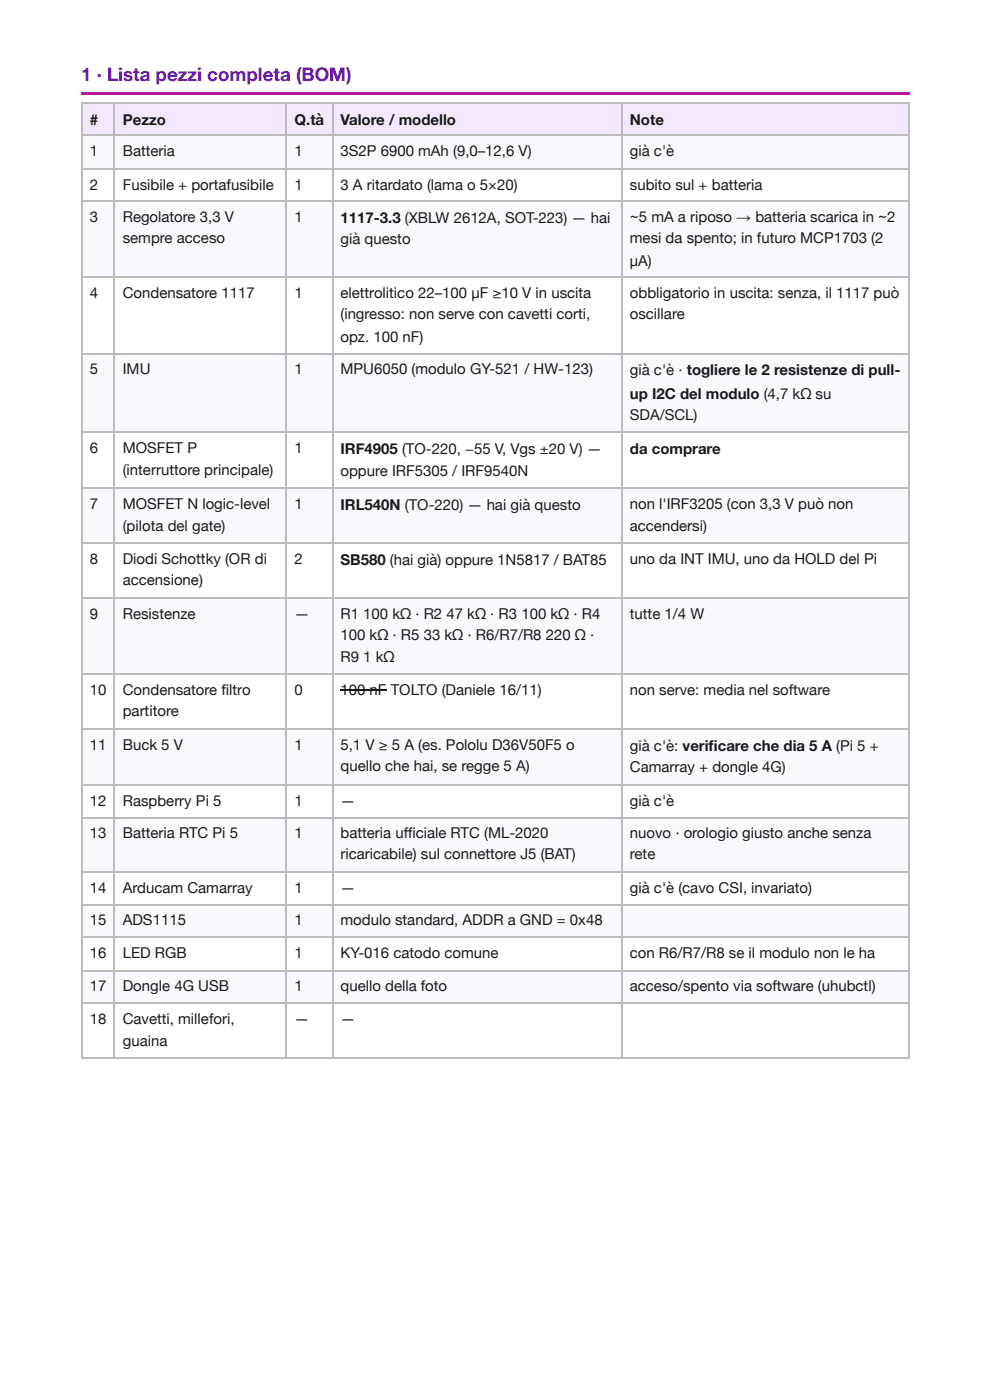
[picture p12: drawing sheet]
<svg xmlns="http://www.w3.org/2000/svg" width="210mm" height="297mm" viewBox="0 0 210 297" stroke-linecap="round" stroke-linejoin="round" font-family="sans-serif">
<defs><g id="words">
<text font-size="4" fill="#7209b7" x="17.2" y="17.2">1 · Lista pezzi completa (BOM)</text>
<g font-size="3.2" fill="#1a1a1a">
<text x="19" y="26.5">#</text>
<text x="26" y="26.5">Pezzo</text>
<text x="62.4" y="26.5">Q.tà</text>
<text x="72.2" y="26.5">Valore / modello</text>
<text x="133.5" y="26.5">Note</text>
<text x="19" y="33.1">1</text>
<text x="26" y="33.1">Batteria</text>
<text x="62.4" y="33.1">1</text>
<text x="72.2" y="33.1">3S2P 6900 mAh (9,0–12,6 V)</text>
<text x="133.5" y="33.1">già c'è</text>
<text x="19" y="40.2">2</text>
<text x="26" y="40.2">Fusibile + portafusibile</text>
<text x="62.4" y="40.2">1</text>
<text x="72.2" y="40.2">3 A ritardato (lama o 5×20)</text>
<text x="133.5" y="40.2">subito sul + batteria</text>
<text x="19" y="47.1">3</text>
<text x="26" y="47.1">Regolatore 3,3 V</text>
<text x="62.4" y="47.1">1</text>
<text x="72.2" y="47.4">1117-3.3 (XBLW 2612A, SOT-223) — hai</text>
<text x="133.5" y="47.1">~5 mA a riposo → batteria scarica in ~2</text>
<text x="26" y="51.6">sempre acceso</text>
<text x="72.2" y="51.9">già questo</text>
<text x="133.5" y="51.6">mesi da spento; in futuro MCP1703 (2</text>
<text x="133.5" y="56.4">µA)</text>
<text x="19" y="63.2">4</text>
<text x="26" y="63.2">Condensatore 1117</text>
<text x="62.4" y="63.2">1</text>
<text x="72.2" y="63.2">elettrolitico 22–100 µF ≥10 V in uscita</text>
<text x="133.5" y="63.2">obbligatorio in uscita: senza, il 1117 può</text>
<text x="72.2" y="67.7">(ingresso: non serve con cavetti corti,</text>
<text x="133.5" y="67.7">oscillare</text>
<text x="72.2" y="72.5">opz. 100 nF)</text>
<text x="19" y="79.4">5</text>
<text x="26" y="79.4">IMU</text>
<text x="62.4" y="79.4">1</text>
<text x="72.2" y="79.4">MPU6050 (modulo GY-521 / HW-123)</text>
<text x="133.5" y="79.6">già c'è · togliere le 2 resistenze di pull-</text>
<text x="133.5" y="84.7">up I2C del modulo (4,7 kΩ su</text>
<text x="133.5" y="89.2">SDA/SCL)</text>
<text x="19" y="96">6</text>
<text x="26" y="96">MOSFET P</text>
<text x="26" y="100.8">(interruttore principale)</text>
<text x="62.4" y="96">1</text>
<text x="72.2" y="96.3">IRF4905 (TO-220, −55 V, Vgs ±20 V) —</text>
<text x="72.2" y="101.1">oppure IRF5305 / IRF9540N</text>
<text x="133.5" y="96.3">da comprare</text>
<text x="19" y="108">7</text>
<text x="26" y="108">MOSFET N logic-level</text>
<text x="62.4" y="108">1</text>
<text x="133.5" y="108">non l'IRF3205 (con 3,3 V può non</text>
<text x="26" y="112.7">(pilota del gate)</text>
<text x="72.2" y="108.2">IRL540N (TO-220) — hai già questo</text>
<text x="133.5" y="112.7">accendersi)</text>
<text x="19" y="119.6">8</text>
<text x="26" y="119.6">Diodi Schottky (OR di</text>
<text x="62.4" y="119.6">2</text>
<text x="72.2" y="119.9">SB580 (hai già) oppure 1N5817 / BAT85</text>
<text x="133.5" y="119.6">uno da INT IMU, uno da HOLD del Pi</text>
<text x="26" y="124.1">accensione)</text>
<text x="19" y="131.2">9</text>
<text x="26" y="131.2">Resistenze</text>
<text x="62.4" y="131.2">—</text>
<text x="72.2" y="131.2">R1</text>
<text x="77" y="131.2">100 kΩ · R2</text>
<text x="94.7" y="131.2">47 kΩ · R3</text>
<text x="110.5" y="131.2">100 kΩ · R4</text>
<text x="133.5" y="131.2">tutte 1/4 W</text>
<text x="72.2" y="135.7">100 kΩ · R5</text>
<text x="89.8" y="135.7">33 kΩ · R6/R7/R8</text>
<text x="115.7" y="135.7">220 Ω ·</text>
<text x="72.2" y="140.5">R9</text>
<text x="77" y="140.5">1 kΩ</text>
<text x="19" y="147.4">10</text>
<text x="26" y="147.4">Condensatore fi ltro</text>
<text x="62.4" y="147.4">0</text>
<text x="72.2" y="147.4">100 nF TOLTO (Daniele 16/11)</text>
<text x="133.5" y="147.4">non serve: media nel software</text>
<text x="26" y="151.9">partitore</text>
<text x="19" y="159">11</text>
<text x="26" y="159">Buck 5 V</text>
<text x="62.4" y="159">1</text>
<text x="72.2" y="159">5,1 V ≥ 5 A (es. Pololu D36V50F5 o</text>
<text x="133.5" y="159.3">già c'è: verifi care che dia 5 A (Pi 5 +</text>
<text x="72.2" y="163.5">quello che hai, se regge 5 A)</text>
<text x="133.5" y="163.8">Camarray + dongle 4G)</text>
<text x="19" y="170.9">12</text>
<text x="26" y="170.9">Raspberry Pi 5</text>
<text x="62.4" y="170.9">1</text>
<text x="72.2" y="170.9">—</text>
<text x="133.5" y="170.9">già c'è</text>
<text x="19" y="177.8">13</text>
<text x="26" y="177.8">Batteria RTC Pi 5</text>
<text x="62.4" y="177.8">1</text>
<text x="72.2" y="177.8">batteria uffi ciale RTC (ML-2020</text>
<text x="133.5" y="177.8">nuovo · orologio giusto anche senza</text>
<text x="72.2" y="182.3">ricaricabile) sul connettore J5 (BAT)</text>
<text x="133.5" y="182.3">rete</text>
<text x="19" y="189.4">14</text>
<text x="26" y="189.4">Arducam Camarray</text>
<text x="62.4" y="189.4">1</text>
<text x="72.2" y="189.4">—</text>
<text x="133.5" y="189.4">già c'è (cavo CSI, invariato)</text>
<text x="19" y="196.3">15</text>
<text x="26" y="196.3">ADS1115</text>
<text x="62.4" y="196.3">1</text>
<text x="72.2" y="196.3">modulo standard, ADDR a GND = 0x48</text>
<text x="19" y="203.2">16</text>
<text x="26" y="203.2">LED RGB</text>
<text x="62.4" y="203.2">1</text>
<text x="72.2" y="203.2">KY-016 catodo comune</text>
<text x="133.5" y="203.2">con R6/R7/R8 se il modulo non le ha</text>
<text x="19" y="210.3">17</text>
<text x="26" y="210.3">Dongle 4G USB</text>
<text x="62.4" y="210.3">1</text>
<text x="72.2" y="210.3">quello della foto</text>
<text x="133.5" y="210.3">acceso/spento via software (uhubctl)</text>
<text x="19" y="217.2">18</text>
<text x="26" y="217.2">Cavetti, millefori,</text>
<text x="26" y="222">guaina</text>
<text x="62.4" y="217.2">—</text>
<text x="72.2" y="217.2">—</text>
</g>
</g></defs>
<path d="M17.2 19.6h175.7v.5h-175.7z" fill="#b5179e"/>
<g fill="#f3e8ff">
<path d="M17.5 21.7h6.8v7.1h-6.8z"/>
<path d="M24.3 21.7h36.6v7.1h-36.6z"/>
<path d="M60.9 21.7h9.5v7.1h-9.5z"/>
<path d="M70.4 21.7h61.4v7.1h-61.4z"/>
<path d="M131.8 21.7h61.1v7.1h-61.1z"/>
</g>
<g fill="#faf7ff">
<path d="M17.5 28.8h6.8v6.9h-6.8z"/>
<path d="M24.3 28.8h36.6v6.9h-36.6z"/>
<path d="M60.9 28.8h9.5v6.9h-9.5z"/>
<path d="M70.4 28.8h61.4v6.9h-61.4z"/>
<path d="M131.8 28.8h61.1v6.9h-61.1z"/>
<path d="M17.5 42.6h6.8v16.4h-6.8z"/>
<path d="M24.3 42.6h36.6v16.4h-36.6z"/>
<path d="M60.9 42.6h9.5v16.4h-9.5z"/>
<path d="M70.4 42.6h61.4v16.4h-61.4z"/>
<path d="M131.8 42.6h61.1v16.4h-61.1z"/>
<path d="M17.5 75.1h6.8v16.7h-6.8z"/>
<path d="M24.3 75.1h36.6v16.7h-36.6z"/>
<path d="M60.9 75.1h9.5v16.7h-9.5z"/>
<path d="M70.4 75.1h61.4v16.7h-61.4z"/>
<path d="M131.8 75.1h61.1v16.7h-61.1z"/>
<path d="M17.5 103.7h6.8v11.7h-6.8z"/>
<path d="M24.3 103.7h36.6v11.7h-36.6z"/>
<path d="M60.9 103.7h9.5v11.7h-9.5z"/>
<path d="M70.4 103.7h61.4v11.7h-61.4z"/>
<path d="M131.8 103.7h61.1v11.7h-61.1z"/>
<path d="M17.5 126.7h6.8v16.2h-6.8z"/>
<path d="M24.3 126.7h36.6v16.2h-36.6z"/>
<path d="M60.9 126.7h9.5v16.2h-9.5z"/>
<path d="M70.4 126.7h61.4v16.2h-61.4z"/>
<path d="M131.8 126.7h61.1v16.2h-61.1z"/>
<path d="M17.5 154.5h6.8v11.9h-6.8z"/>
<path d="M24.3 154.5h36.6v11.9h-36.6z"/>
<path d="M60.9 154.5h9.5v11.9h-9.5z"/>
<path d="M70.4 154.5h61.4v11.9h-61.4z"/>
<path d="M131.8 154.5h61.1v11.9h-61.1z"/>
<path d="M17.5 173.3h6.8v11.6h-6.8z"/>
<path d="M24.3 173.3h36.6v11.6h-36.6z"/>
<path d="M60.9 173.3h9.5v11.6h-9.5z"/>
<path d="M70.4 173.3h61.4v11.6h-61.4z"/>
<path d="M131.8 173.3h61.1v11.6h-61.1z"/>
<path d="M17.5 192.1h6.8v6.9h-6.8z"/>
<path d="M24.3 192.1h36.6v6.9h-36.6z"/>
<path d="M60.9 192.1h9.5v6.9h-9.5z"/>
<path d="M70.4 192.1h61.4v6.9h-61.4z"/>
<path d="M131.8 192.1h61.1v6.9h-61.1z"/>
<path d="M17.5 205.8h6.8v7.2h-6.8z"/>
<path d="M24.3 205.8h36.6v7.2h-36.6z"/>
<path d="M60.9 205.8h9.5v7.2h-9.5z"/>
<path d="M70.4 205.8h61.4v7.2h-61.4z"/>
<path d="M131.8 205.8h61.1v7.2h-61.1z"/>
</g>
<g fill="none" stroke="#bbb" stroke-width=".26">
<path d="M17.2 21.8h175.7M17.2 28.7h175.7M17.2 35.9h175.7M17.3 21.7v202.9M24.2 21.7v202.9M60.7 21.7v202.9M70.5 21.7v202.9M131.9 21.7v202.9M192.7 21.7v202.9M17.2 42.7h175.7M17.2 58.9h175.7M17.2 75h175.7"/>
<path d="M17.2 91.7h175.7M17.2 103.6h175.7M17.2 115.2h175.7M17.2 126.9h175.7M17.2 143h175.7M17.2 154.6h175.7M17.2 166.6h175.7M17.2 173.4h175.7M17.2 185.1h175.7M17.2 192h175.7M17.2 198.8h175.7M17.2 206h175.7"/>
<path d="M17.2 212.9h175.7M17.2 224.5h175.7"/>
</g>
<path d="M72.2 146.4h9.8" fill="none" stroke="#1a1a1a" stroke-width=".26"/>
<use href="#words"/>
</svg>
